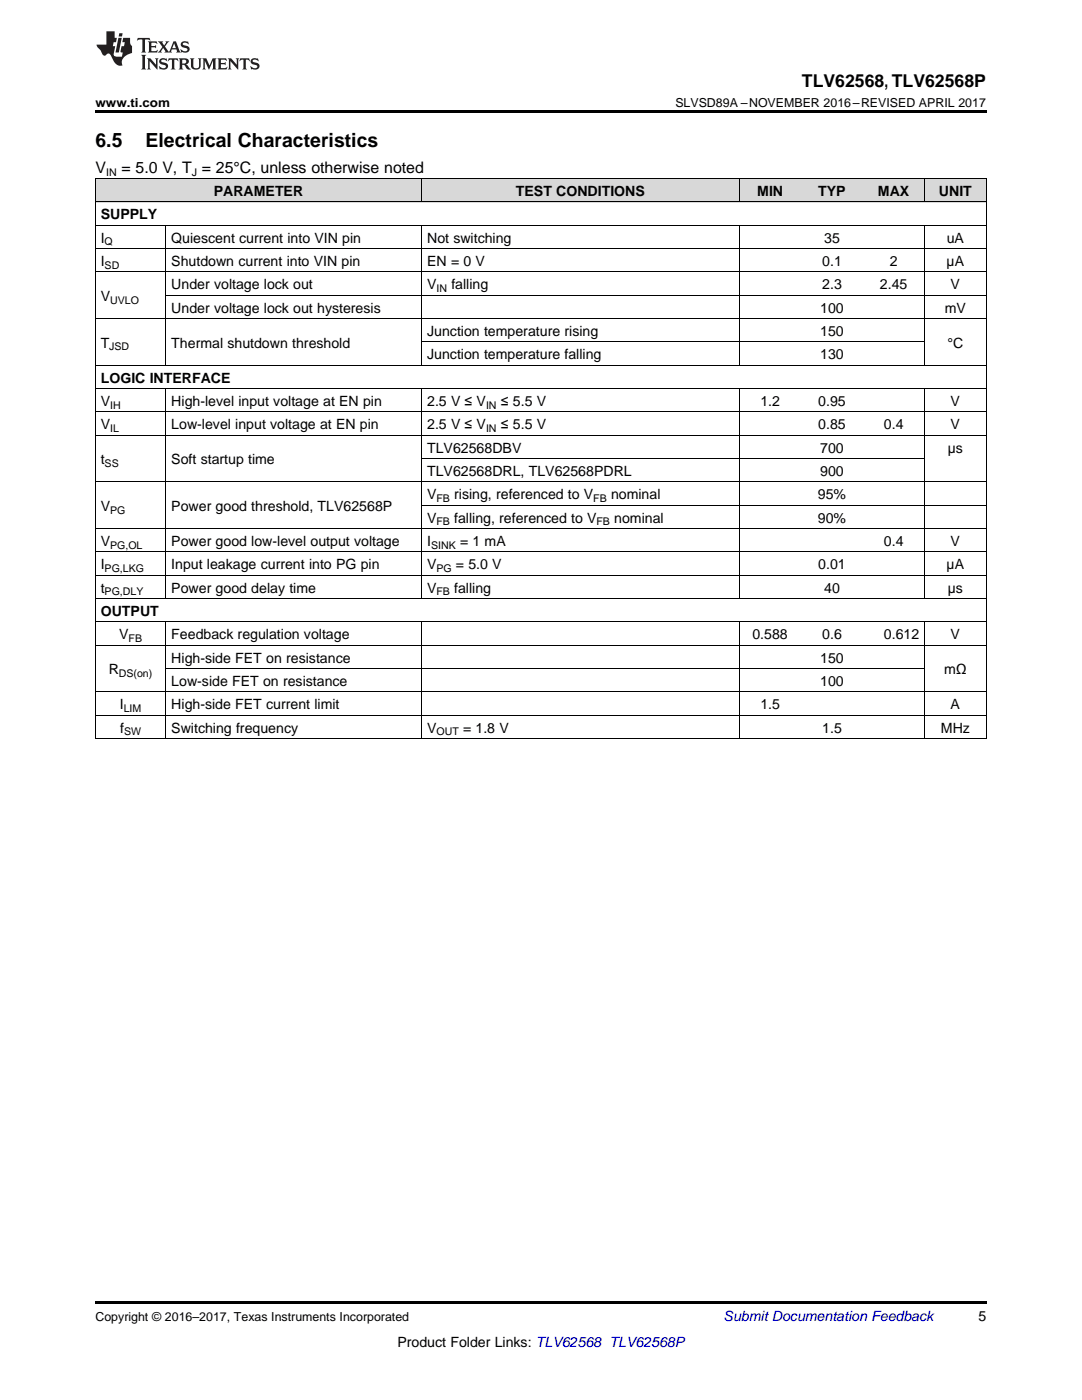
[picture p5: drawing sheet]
<svg xmlns="http://www.w3.org/2000/svg" width="216mm" height="279mm" viewBox="0 0 216 279" stroke-linecap="round" stroke-linejoin="round" font-family="sans-serif">
<defs><g id="words">
<g font-size="3.9">
<text x="19" y="29.3">6.5</text>
<text x="29.1" y="29.3">Electrical Characteristics</text>
</g>
<text font-size="3.5" x="160" y="17.3">TLV62568, TLV62568P</text>
<g font-size="3.2">
<text x="19" y="34.4">V</text>
<text x="24.2" y="34.4">= 5.0 V, T = 25°C, unless otherwise noted</text>
</g>
<g font-size="2.8">
<text x="42.7" y="39.1">PARAMETER</text>
<text x="102.9" y="39.1">TEST CONDITIONS</text>
<text x="151.1" y="39.1">MIN</text>
<text x="163.3" y="39.1">TYP</text>
<text x="175.2" y="39.1">MAX</text>
<text x="187.4" y="39.1">UNIT</text>
<text x="20.1" y="43.7">SUPPLY</text>
<text x="20.1" y="48.4">I</text>
<text x="20.1" y="53.1">I</text>
<text x="34.2" y="48.4">Quiescent current into VIN pin</text>
<text x="34.2" y="53.1">Shutdown current into VIN pin</text>
<text x="85.2" y="48.4">Not switching</text>
<text x="85.2" y="53.1">EN = 0 V</text>
<text x="164.1" y="53.1">0.1</text>
<text x="164.5" y="48.4">35</text>
<text x="177.6" y="53.1">2</text>
<text x="188.9" y="53.1">µA</text>
<text x="188.9" y="48.4">uA</text>
<text x="34.2" y="57.7">Under voltage lock out</text>
<text x="85.2" y="57.7">V</text>
<text x="90.1" y="57.7">falling</text>
<text x="164.1" y="57.7">2.3</text>
<text x="175.6" y="57.7">2.45</text>
<text x="189.7" y="57.7">V</text>
<text x="20.1" y="60">V</text>
<text x="34.2" y="62.4">Under voltage lock out hysteresis</text>
<text x="163.7" y="62.4">100</text>
<text x="188.5" y="62.4">mV</text>
<text x="20.1" y="69.4">T</text>
<text x="34.2" y="69.4">Thermal shutdown threshold</text>
<text x="85.2" y="67">Junction temperature rising</text>
<text x="85.2" y="71.7">Junction temperature falling</text>
<text x="163.7" y="67">150</text>
<text x="163.7" y="71.7">130</text>
<text x="189.1" y="69.4">°C</text>
<text x="20.1" y="76.3">LOGIC INTERFACE</text>
<text x="20.1" y="81">V</text>
<text x="34.2" y="81">High-level input voltage at EN pin</text>
<text x="85.2" y="81">2.5 V ≤ V</text>
<text x="99.9" y="81">≤ 5.5 V</text>
<text x="151.7" y="81">1.2</text>
<text x="163.3" y="81">0.95</text>
<text x="189.7" y="81">V</text>
<text x="20.1" y="85.7">V</text>
<text x="34.2" y="85.7">Low-level input voltage at EN pin</text>
<text x="85.2" y="85.7">2.5 V ≤ V</text>
<text x="99.9" y="85.7">≤ 5.5 V</text>
<text x="163.3" y="85.7">0.85</text>
<text x="176.4" y="85.7">0.4</text>
<text x="189.7" y="85.7">V</text>
<text x="20.1" y="92.6">t</text>
<text x="34.2" y="92.6">Soft startup time</text>
<text x="85.2" y="90.3">TLV62568DBV</text>
<text x="85.2" y="95">TLV62568DRL, TLV62568PDRL</text>
<text x="163.7" y="90.3">700</text>
<text x="163.7" y="95">900</text>
<text x="189.1" y="90.3">µs</text>
<text x="20.1" y="102">V</text>
<text x="34.2" y="102">Power good threshold, TLV62568P</text>
<text x="85.2" y="99.6">V</text>
<text x="90.6" y="99.6">rising, referenced to V</text>
<text x="121.9" y="99.6">nominal</text>
<text x="163.2" y="99.6">95%</text>
<text x="85.2" y="104.3">V</text>
<text x="90.6" y="104.3">falling, referenced to V</text>
<text x="122.6" y="104.3">nominal</text>
<text x="163.2" y="104.3">90%</text>
<text x="20.1" y="108.9">V</text>
<text x="20.1" y="113.6">I</text>
<text x="34.2" y="108.9">Power good low-level output voltage</text>
<text x="34.2" y="113.6">Input leakage current into PG pin</text>
<text x="85.2" y="108.9">I</text>
<text x="85.2" y="113.6">V</text>
<text x="91" y="113.6">= 5.0 V</text>
<text x="91.8" y="108.9">= 1 mA</text>
<text x="163.3" y="113.6">0.01</text>
<text x="176.4" y="108.9">0.4</text>
<text x="188.9" y="113.6">µA</text>
<text x="189.7" y="108.9">V</text>
<text x="20.1" y="118.3">t</text>
<text x="34.2" y="118.3">Power good delay time</text>
<text x="85.2" y="118.3">V</text>
<text x="90.6" y="118.3">falling</text>
<text x="164.5" y="118.3">40</text>
<text x="189.1" y="118.3">µs</text>
<text x="20.1" y="122.9">OUTPUT</text>
<text x="23.8" y="127.6">V</text>
<text x="34.2" y="127.6">Feedback regulation voltage</text>
<text x="150.1" y="127.6">0.588</text>
<text x="164.1" y="127.6">0.6</text>
<text x="176.4" y="127.6">0.612</text>
<text x="189.7" y="127.6">V</text>
<text x="21.7" y="134.5">R</text>
<text x="34.2" y="132.2">High-side FET on resistance</text>
<text x="34.2" y="136.9">Low-side FET on resistance</text>
<text x="163.7" y="132.2">150</text>
<text x="163.7" y="136.9">100</text>
<text x="188.4" y="134.5">mΩ</text>
<text x="23.9" y="141.5">I</text>
<text x="34.2" y="141.5">High-side FET current limit</text>
<text x="151.7" y="141.5">1.5</text>
<text x="189.7" y="141.5">A</text>
<text x="24" y="146.2">f</text>
<text x="34.2" y="146.2">Switching frequency</text>
<text x="85.2" y="146.2">V</text>
<text x="92.4" y="146.2">= 1.8 V</text>
<text x="164.1" y="146.2">1.5</text>
<text x="187.7" y="146.2">MHz</text>
<text x="195.3" y="263.6">5</text>
<text x="79.3" y="268.9">Product Folder Links: TLV62568 TLV62568P</text>
</g>
<text font-size="2.8" fill="#0000c8" x="144.4" y="263.6">Submit Documentation Feedback</text>
<g font-size="2.5">
<text x="19" y="21.4">www.ti.com</text>
<text x="134.8" y="21.4">SLVSD89A –NOVEMBER 2016–REVISED APRIL 2017</text>
<text x="19" y="263.6">Copyright © 2016–2017, Texas Instruments Incorporated</text>
</g>
<g font-size="2.1">
<text x="21.2" y="35.1">IN</text>
<text x="38.3" y="35.1">J</text>
<text x="20.9" y="49">Q</text>
<text x="20.9" y="53.6">SD</text>
<text x="87.1" y="58.3">IN</text>
<text x="22" y="60.6">UVLO</text>
<text x="21.8" y="69.9">JSD</text>
<text x="22" y="81.6">IH</text>
<text x="97" y="81.6">IN</text>
<text x="22" y="86.2">IL</text>
<text x="97" y="86.2">IN</text>
<text x="20.9" y="93.2">SS</text>
<text x="87.1" y="100.2">FB</text>
<text x="118.4" y="100.2">FB</text>
<text x="22" y="102.5">PG</text>
<text x="87.1" y="104.8">FB</text>
<text x="119" y="104.8">FB</text>
<text x="22" y="109.5">PG,OL</text>
<text x="86" y="109.5">SINK</text>
<text x="20.9" y="114.2">PG,LKG</text>
<text x="20.9" y="118.8">PG,DLY</text>
<text x="87.1" y="114.2">PG</text>
<text x="87.1" y="118.8">FB</text>
<text x="25.6" y="128.1">FB</text>
<text x="23.7" y="135.1">DS(on)</text>
<text x="24.7" y="142.1">LIM</text>
<text x="24.8" y="146.8">SW</text>
<text x="87.1" y="146.8">OUT</text>
</g>
</g></defs>
<g fill="#d8d8d8">
<path d="M19 35.7h14.1v4.7h-14.1z"/>
<path d="M33.1 35.7h51.1v4.7h-51.1z"/>
<path d="M84.2 35.7h63.3v4.7h-63.3z"/>
<path d="M147.5 35.7h12.4v4.7h-12.4z"/>
<path d="M159.9 35.7h12.3v4.7h-12.3z"/>
<path d="M172.2 35.7h12.3v4.7h-12.3z"/>
<path d="M184.5 35.7h12.3v4.7h-12.3z"/>
</g>
<path d="M19 22h177.8v.5h-177.8zM19 147.4l.2 .1zM84.1 147.4l.1 .1zM147.4 147.4l.1 .1zM184.4 147.4l.1 .1zM196.7 147.4l.1 .1zM19 259.7h177.8v.5h-177.8z" fill="#000"/>
<g fill="none" stroke="#000" stroke-width=".2">
<path d="M19 35.6h177.8M19.1 35.7v111.8M84.1 35.7v4.7M147.5 35.7v4.7M184.4 35.7v4.7M196.8 35.7v111.8M19 54.3h177.8M19 49.6h177.8M19 45h177.8M19 40.3h177.8M33.1 45v28M33.1 58.9h163.7"/>
<path d="M84.1 45v28M147.5 45v28M184.4 45v28M19 77.6h177.8M19 72.9h177.8M19 63.6h177.8M33.1 77.6v41.9M84.1 77.6v41.9M84.2 68.2h100.3M147.5 77.6v41.9M184.4 77.6v41.9M19 96.2h177.8"/>
<path d="M19 86.9h177.8M19 82.2h177.8M84.2 91.5h100.3M19 119.5h177.8M19 114.8h177.8M19 110.2h177.8M19 105.5h177.8M84.2 100.8h112.6M19 138.1h177.8M19 128.8h177.8M19 124.1h177.8M33.1 124.1v23.4"/>
<path d="M33.1 133.4h151.4M84.1 124.1v23.4M147.5 124.1v23.4M184.4 124.1v23.4M19 147.4h177.8M19 142.8h177.8"/>
</g>
<g fill="#231f20">
<path d="M27.5 7.6l-.1 .5 .4-.2h.6v.1v2.1l-.2 .4h1l-.3-.4v-2.1l.1-.1h.5l.5 .2-.2-.5zM29.5 8.3l.2 .3v1.5l-.2 .4h1.8l.2-.6a1.04 1.04 0 0 1-1.3 .2v-.7h.6l.3 .2v-.6l-.3 .2h-.6v-.6l.8-.1 .4 .3-.2-.5zM31.5 8.3l.9 1.1-.9 1.1h.8l-.2-.2 .5-.7 .4 .7-.2 .2h1.5l-.1-.2 .1-.4h.9l.1 .4-.2 .2h1l-.3-.3-.7-1.9h-.5l-.9 2-.8-1 .9-1h-.8l.1 .3-.3 .5-.4-.6 .2-.2zM34.7 8.6l.4 1h-.7zM36.3 8.4a.63 .63 0 0 0-.2 .7 .63 .63 0 0 0 .6 .4l.6 .2 .1 .2a.75 .75 0 0 1-.7 .4 .75 .75 0 0 1-.6-.5l.1 .7 .1-.1a1.11 1.11 0 0 0 1.5-.6 1.13 1.13 0 0 0-1.2-.8l-.1-.4a1.04 1.04 0 0 1 1.2 .2l-.2-.5-.1 .1-.5-.2zM28.2 10.9l.2 .4v2.2l-.2 .4h1l-.3-.4v-2.2l.3-.4zM29.3 11.6l.3 .4v1.5l-.3 .4h.8l-.2-.4v-1.3l1.5 1.7v-1.9l.2-.4h-.7l.2 .4v.9l-1.1-1.3zM32 11.8a.62 .62 0 0 0-.2 .7 .62 .62 0 0 0 .6 .4l.6 .1 .1 .3a.76 .76 0 0 1-.7 .3 .76 .76 0 0 1-.6-.4l.1 .7 .1-.1a1.11 1.11 0 0 0 1.5-.6 1.13 1.13 0 0 0-1.2-.8l-.1-.4a1.04 1.04 0 0 1 1.2 .2l-.2-.6-.1 .1-.5-.1zM33.7 11.6l-.2 .6a.61 .61 0 0 1 .8-.3v1.6l-.2 .4h.9l-.2-.4v-1.6a.63 .63 0 0 1 .8 .3l-.2-.6zM35.6 11.6l.3 .4v1.5l-.3 .4h1l-.2-.2v-.8l.5 .2a.76 .76 0 0 0 1.2 .7l-1-1a.58 .58 0 0 0 .6-.5 .58 .58 0 0 0-.5-.6zM36.4 11.9h.1a.45 .45 0 0 1 .5 .1 .45 .45 0 0 1 .1 .5l-.7 .2zM37.9 11.6l.2 .2a2.17 2.17 0 0 0 .3 1.9 .99 .99 0 0 0 1.6-.6v-1.1l.2-.4h-.7l.2 .2a1.92 1.92 0 0 1-.2 1.8 .6 .6 0 0 1-.9-.5v-1.1l.2-.4zM40.4 11.6l.2 .4v1.5l-.2 .4h.7l-.2-.4v-1.4l.8 1.8 .8-1.8v1.4l-.2 .4h.9l-.2-.4v-1.5l.2-.4h-.8l-.6 1.5-.6-1.5zM43.4 11.6l.2 .4v1.5l-.2 .4h1.8l.2-.6a1.04 1.04 0 0 1-1.3 .1v-.6h.5l.4 .2v-.6l-.4 .2h-.5v-.7h.8l.3 .3-.1-.6zM45.5 11.6l.2 .4v1.5l-.2 .4h.7l-.2-.4v-1.3l1.5 1.7v-1.9l.2-.4h-.7l.2 .4v.9l-1.1-1.3zM47.9 11.6l-.1 .6a.61 .61 0 0 1 .8-.3v1.6l-.3 .4h1l-.3-.4 .1-1.6a.63 .63 0 0 1 .7 .3l-.1-.6zM50.2 11.8a.62 .62 0 0 0-.2 .7 .62 .62 0 0 0 .6 .4l.6 .1 .2 .3a.76 .76 0 0 1-.8 .3 .76 .76 0 0 1-.6-.4l.1 .7 .2-.1a1.11 1.11 0 0 0 1.5-.6 1.13 1.13 0 0 0-1.3-.8l-.1-.4a1.04 1.04 0 0 1 1.2 .2l-.1-.6-.2 .1-.5-.1z"/>
<path d="M21.2 6.3v2.6h-1.9l.1 .4 .7 .9a.91 .91 0 0 0 1 .8 .56 .56 0 0 1 .5-.3 .56 .56 0 0 1 .5 .3l.4 .8a1.53 1.53 0 0 0 1.9 1.2 1.54 1.54 0 0 1 1-2.1l.9-.3v-1.4a1.52 1.52 0 0 1-.3-1.6h-1.4l-.2 .8h.5l-.2 .8h-.4l-.2 1v.2l.4 .1-.2 .8a1.93 1.93 0 0 1-1.6-.3l.3-1.8h-.5l.2-.8h.4l.2-.8h-.4v-1.3zM23.6 7.6l-.6 2.9h.7l.6-2.9zM23.8 6.6l-.1 .7h.6l.2-.7z"/>
</g>
<use href="#words"/>
</svg>
